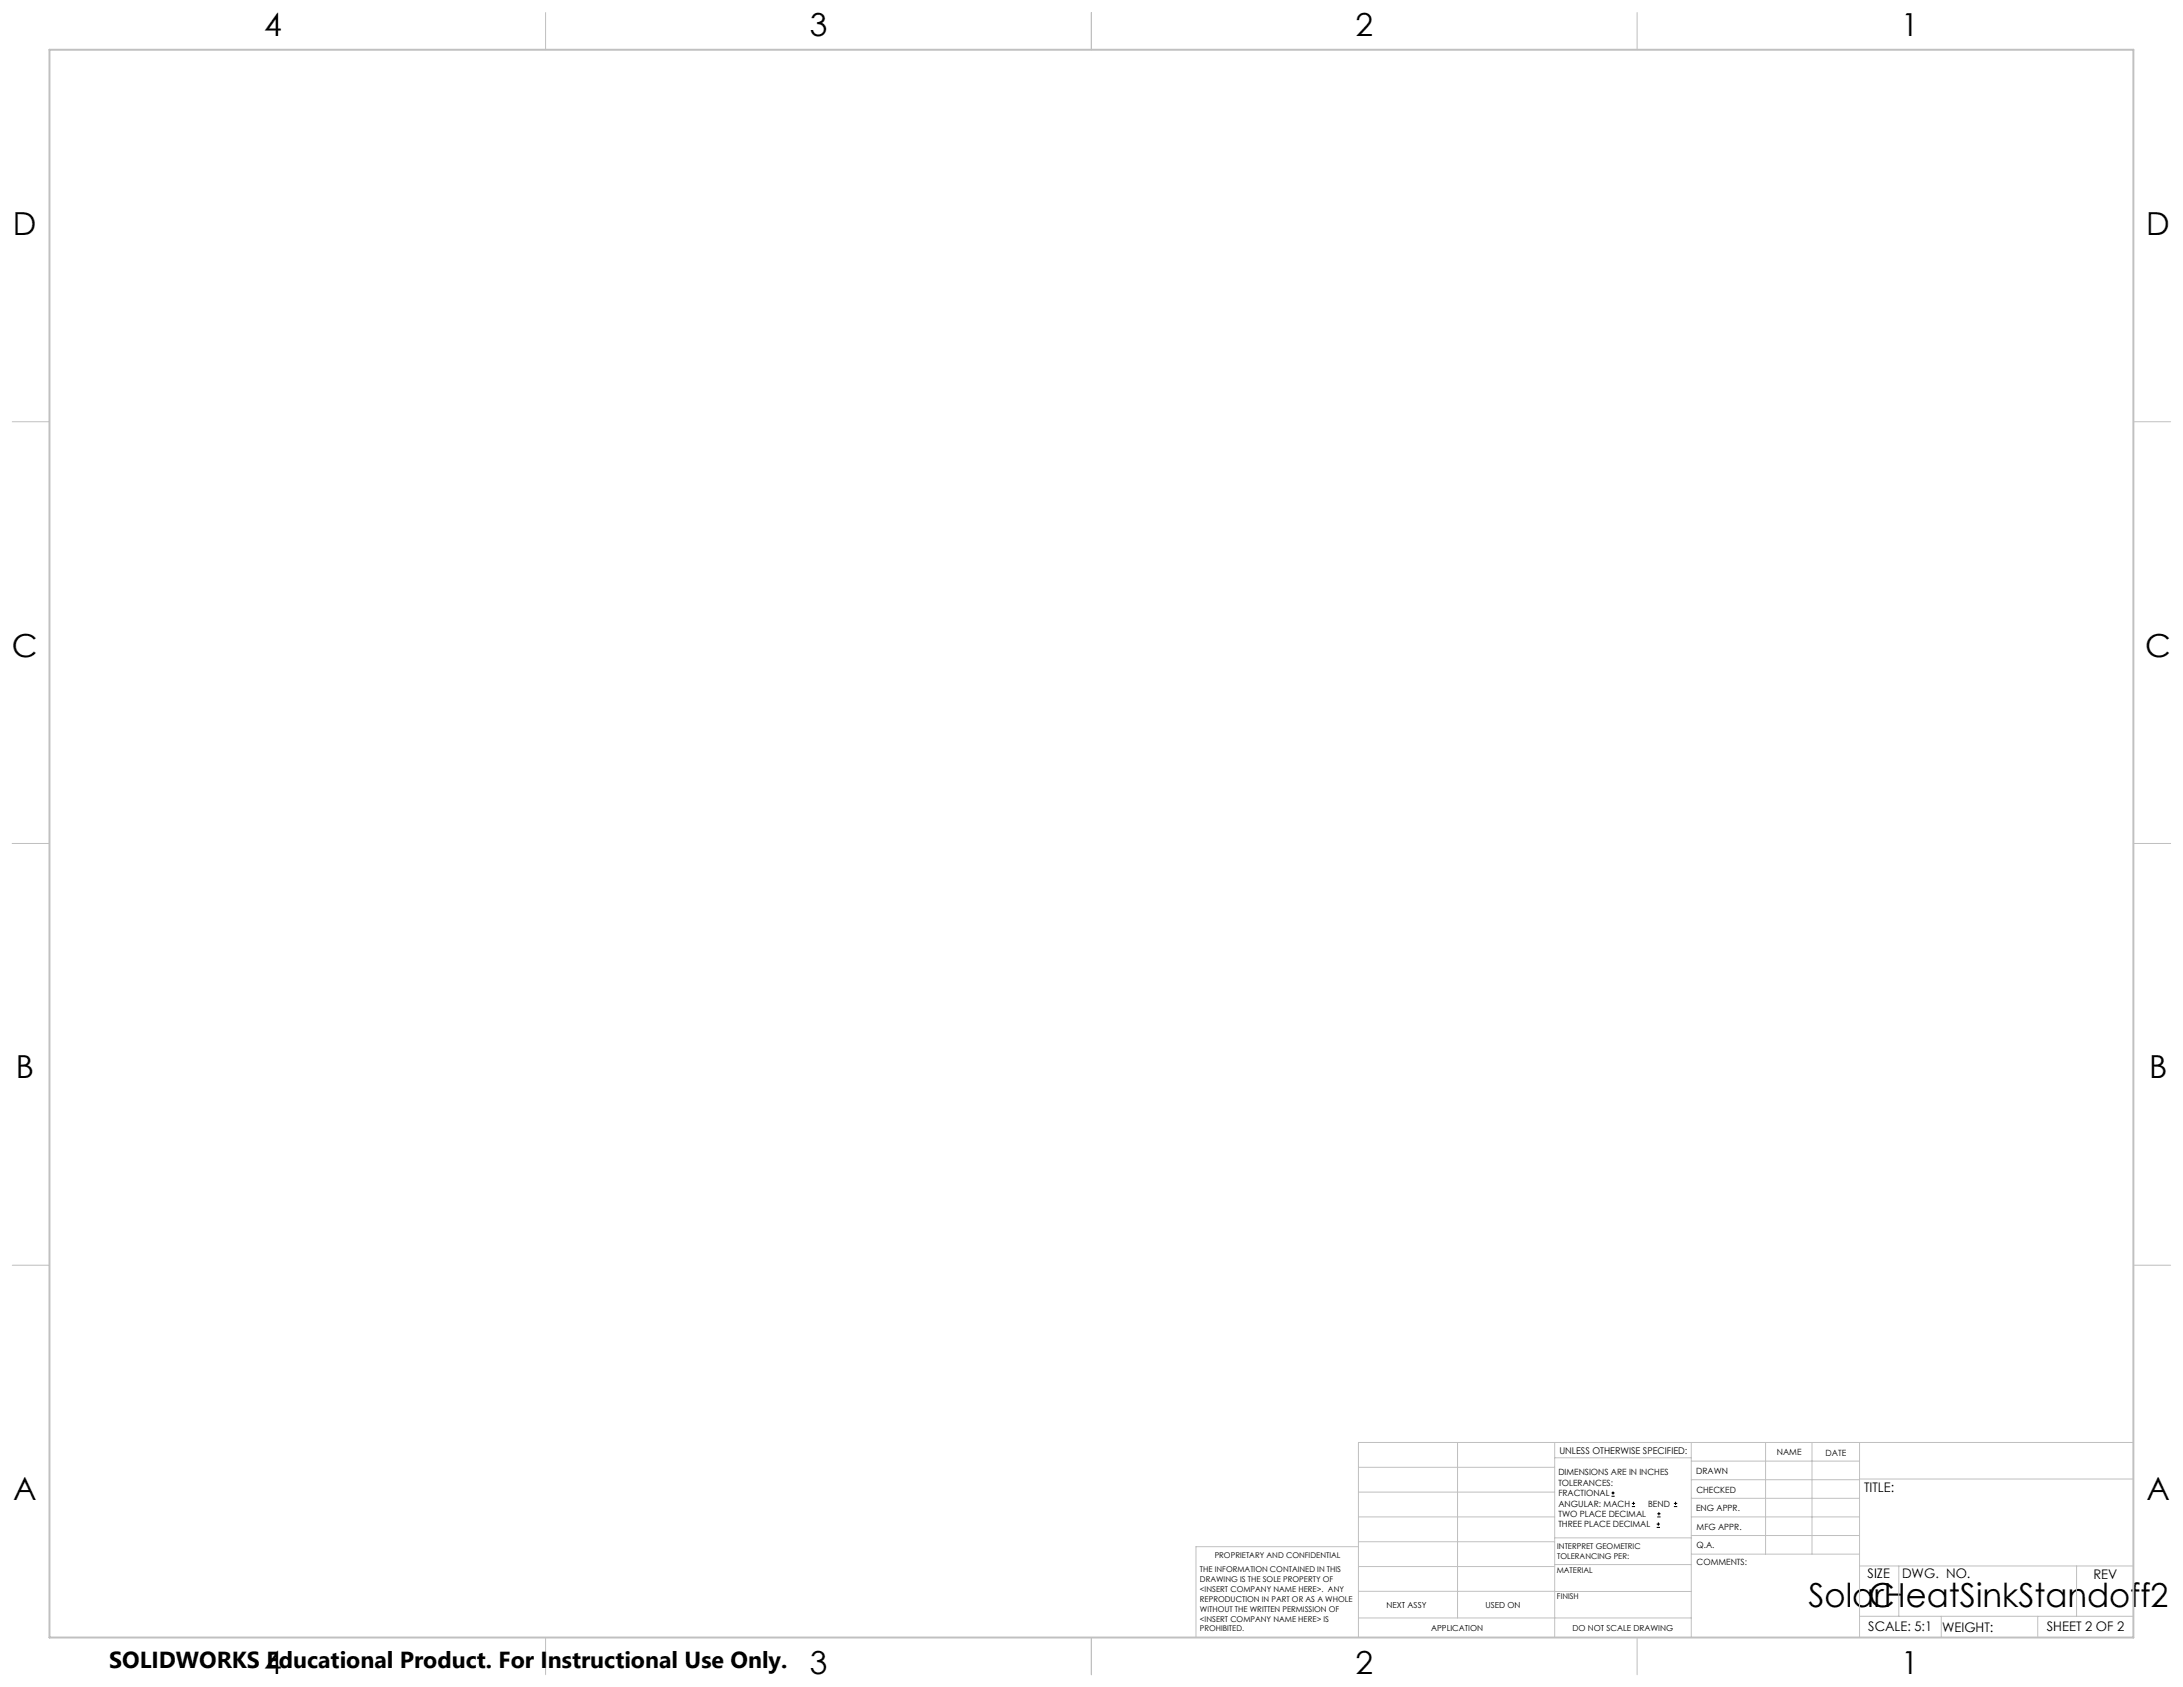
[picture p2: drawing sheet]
<svg xmlns="http://www.w3.org/2000/svg" width="559mm" height="432mm" viewBox="0 0 559 432" stroke-linecap="round" stroke-linejoin="round" font-family="sans-serif">
<defs><g id="words">
<g font-size="8.5">
<text x="462.9" y="411.3">SolarHeatSinkStandoff2</text>
<text x="478.3" y="411.4">C</text>
</g>
<g font-size="8.1">
<text x="67.6" y="9.3">4</text>
<text x="207.3" y="9.3">3</text>
<text x="347" y="9.3">2</text>
<text x="486.7" y="9.3">1</text>
<text x="3.3" y="60.1">D</text>
<text x="549.4" y="60.1">D</text>
<text x="3" y="168">C</text>
<text x="549.1" y="168">C</text>
<text x="4" y="276">B</text>
<text x="550.1" y="276">B</text>
<text x="3.3" y="383.9">A</text>
<text x="549.4" y="383.9">A</text>
<text x="67.6" y="428.4">4</text>
<text x="207.3" y="428.4">3</text>
<text x="347" y="428.4">2</text>
<text x="486.7" y="428.4">1</text>
</g>
<text font-size="5.9" x="27.9" y="427">SOLIDWORKS Educational Product. For Instructional Use Only.</text>
<g font-size="3.4">
<text x="477.2" y="381.9">TITLE:</text>
<text x="478.1" y="404">SIZE</text>
<text x="486.9" y="404">DWG. NO.</text>
<text x="535.9" y="404.1">REV</text>
<text x="478.2" y="417.6">SCALE: 5:1</text>
<text x="497.1" y="417.7">WEIGHT:</text>
<text x="523.9" y="417.6">SHEET 2 OF 2</text>
</g>
<text font-size="2.4" x="399.2" y="372.1">UNLESS OTHERWISE SPECIFIED:</text>
<g font-size="2.2">
<text x="398.9" y="377.7">DIMENSIONS ARE IN INCHES</text>
<text x="434.2" y="377.3">DRAWN</text>
<text x="454.8" y="372.5">NAME</text>
<text x="467.3" y="372.6">DATE</text>
<text x="398.9" y="380.3">TOLERANCES:</text>
<text x="398.9" y="383">FRACTIONAL</text>
<text x="434.3" y="382.2">CHECKED</text>
<text x="398.9" y="385.6">ANGULAR: MACH</text>
<text x="398.9" y="388.3">TWO PLACE DECIMAL</text>
<text x="421.9" y="385.6">BEND</text>
<text x="434.2" y="386.9">ENG APPR.</text>
<text x="398.9" y="390.9">THREE PLACE DECIMAL</text>
<text x="434.3" y="391.6">MFG APPR.</text>
<text x="434.3" y="396.3">Q.A.</text>
<text x="434.3" y="400.5">COMMENTS:</text>
</g>
<g font-size="2.1">
<text x="354.9" y="411.6">NEXT ASSY</text>
<text x="380.3" y="411.6">USED ON</text>
<text x="366.3" y="417.4">APPLICATION</text>
<text x="402.5" y="417.5">DO NOT SCALE DRAWING</text>
</g>
<g font-size="2">
<text x="310.9" y="398.8">PROPRIETARY AND CONFIDENTIAL</text>
<text x="398.6" y="396.5">INTERPRET GEOMETRIC</text>
<text x="398.6" y="399">TOLERANCING PER:</text>
<text x="307.2" y="402.4">THE INFORMATION CONTAINED IN THIS</text>
<text x="307.2" y="404.9">DRAWING IS THE SOLE PROPERTY OF</text>
<text x="307.2" y="407.5">&lt;INSERT COMPANY NAME HERE&gt;. ANY</text>
<text x="398.5" y="402.6">MATERIAL</text>
<text x="307.2" y="410">REPRODUCTION IN PART OR AS A WHOLE</text>
<text x="307.2" y="412.5">WITHOUT THE WRITTEN PERMISSION OF</text>
<text x="398.5" y="409.4">FINISH</text>
<text x="307.2" y="415">&lt;INSERT COMPANY NAME HERE&gt; IS</text>
<text x="307.2" y="417.6">PROHIBITED.</text>
</g>
</g></defs>
<g fill="none" stroke="#000" stroke-width=".26">
<path d="M412.5 383h.8M412.5 382.1h.8M412.9 381.7v.9M417.7 385.6h.8M417.7 384.8h.8M418.1 384.4v.8M424.1 390.9h.8M424.1 390.1h.8M424.2 388.3h.9M424.2 387.5h.9M424.5 389.7v.8M424.6 387v.9"/>
<path d="M428.5 385.6h.8M428.5 384.8h.8M428.9 384.4v.8"/>
</g>
<g fill="none" stroke="#c0c0c0" stroke-width=".26">
<path d="M139.7 3.2v9.5M279.4 3.2v9.5M419.1 3.2v9.5M3.1 107.9h9.6M546.1 107.9h9.5M3.1 215.9h9.6M546.1 215.9h9.5M3.1 323.8h9.6M546.1 323.8h9.5M347.7 375.6h50.3M373.1 369.2v44.9M398 369.2v49.9"/>
<path d="M398 373.1h34.9M432.9 369.2v49.9M432.9 378.7h43.1M432.9 374h43.1M451.9 369.2v28.6M463.8 369.2v28.6M476 369.2v49.9M476 378.6h70.1M546.1 369.2h-198.4v49.9M347.7 394.6h50.3M347.7 388.3h50.3M347.7 381.9h50.3"/>
<path d="M347.7 395.9h-41.6v23.2M398 393.6h35M432.9 383.5h43.1M432.9 388.3h43.1M432.9 393h43.1M433 397.8h43M139.7 419.1v9.6M279.4 419.1v9.6M347.7 414.1h85.2M347.7 407.3l85.2 .1M347.7 401h50.3M398 400.5h35"/>
<path d="M419.1 419.1v9.6M476 413.7h70.1M476 400.8h70.1M486.1 400.8v12.9M496.9 413.7v5.4M521.6 413.7v5.4M531.6 400.8v12.9"/>
</g>
<path d="M12.7 12.7h533.4v406.4h-533.4z" fill="none" stroke="#c0c0c0" stroke-width=".5"/>
<use href="#words"/>
</svg>
